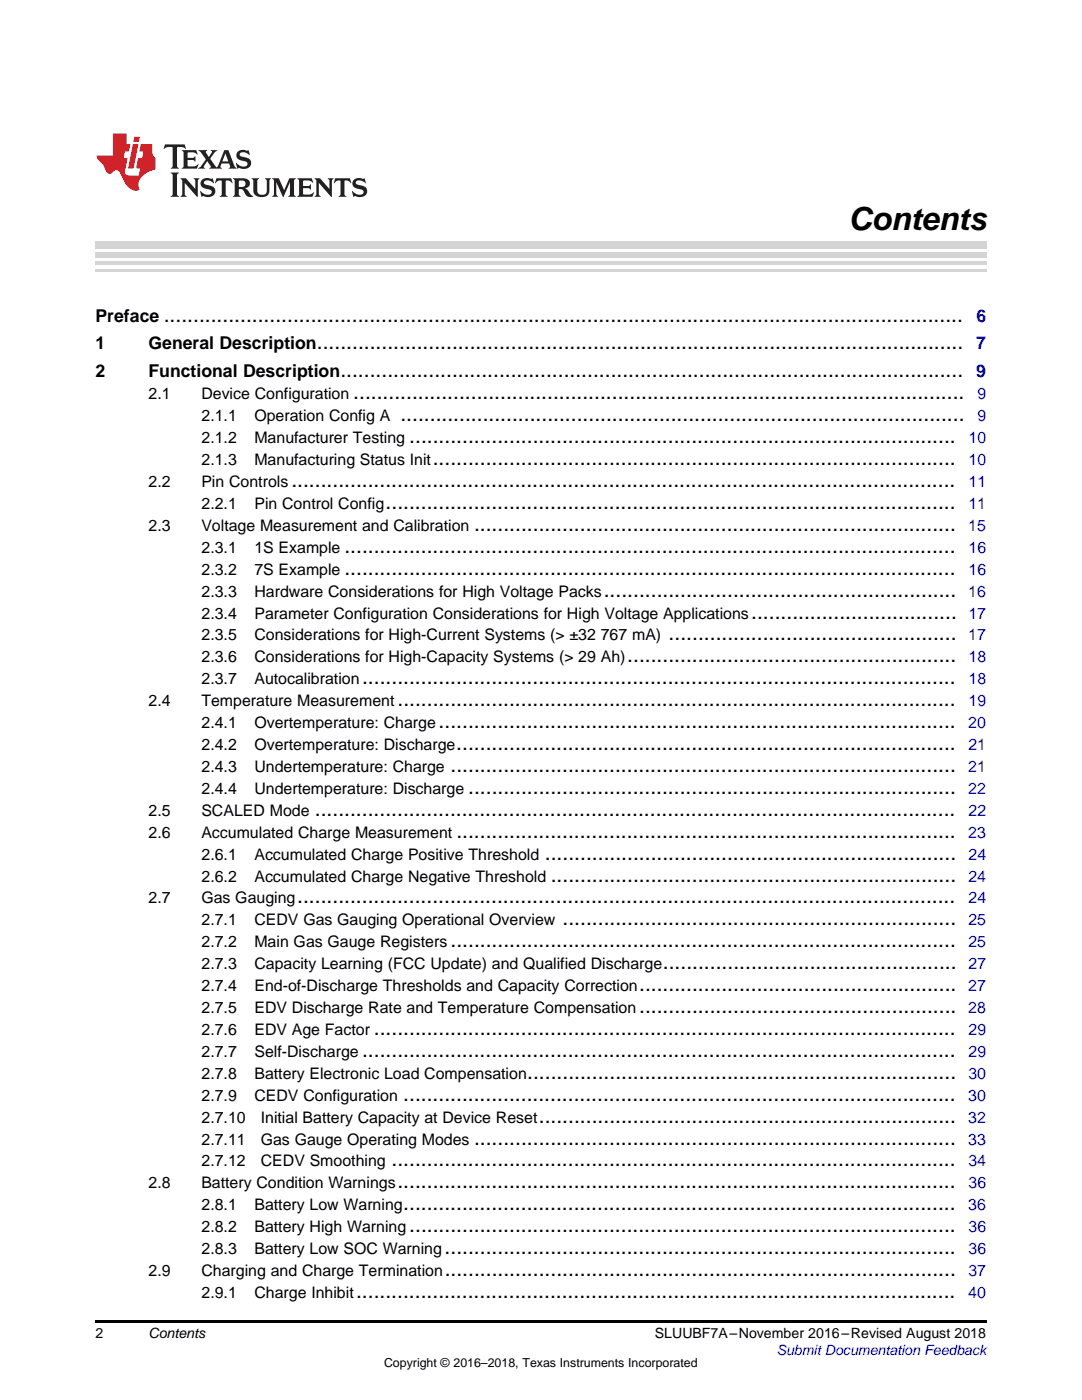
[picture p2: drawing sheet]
<svg xmlns="http://www.w3.org/2000/svg" width="216mm" height="279mm" viewBox="0 0 216 279" stroke-linecap="round" stroke-linejoin="round" font-family="sans-serif">
<defs><g id="words">
<text font-size="6.3" x="169.3" y="46">Contents</text>
<g font-size="4.2">
<text x="32.7" y="64.2">........................................................................................................................................</text>
<text x="63.2" y="69.7">..............................................................................................................</text>
<text x="67.9" y="75.3">..........................................................................................................</text>
<text x="70.5" y="79.7">........................................................................................................</text>
<text x="79.9" y="84.1">................................................................................................</text>
<text x="81.7" y="88.4">.............................................................................................</text>
<text x="86.4" y="92.8">.........................................................................................</text>
<text x="58.1" y="97.2">.................................................................................................................</text>
<text x="76.9" y="101.6">.................................................................................................</text>
<text x="94.6" y="105.9">..................................................................................</text>
<text x="68.7" y="110.3">........................................................................................................</text>
<text x="68.7" y="114.7">........................................................................................................</text>
<text x="120.5" y="119.1">............................................................</text>
<text x="149.9" y="123.4">...................................</text>
<text x="133.4" y="127.8">.................................................</text>
<text x="72.2" y="136.6">.....................................................................................................</text>
<text x="125.2" y="132.2">........................................................</text>
<text x="79.3" y="140.9">...............................................................................................</text>
<text x="87.5" y="145.3">........................................................................................</text>
<text x="91.1" y="149.7">.....................................................................................</text>
<text x="89.9" y="154.1">......................................................................................</text>
<text x="93.4" y="158.4">...................................................................................</text>
<text x="62.8" y="162.8">.............................................................................................................</text>
<text x="91.1" y="167.2">.....................................................................................</text>
<text x="108.7" y="171.6">......................................................................</text>
<text x="109.9" y="175.9">.....................................................................</text>
<text x="59.3" y="180.3">................................................................................................................</text>
<text x="112.2" y="184.7">...................................................................</text>
<text x="89.9" y="189.1">......................................................................................</text>
<text x="127.5" y="197.8">......................................................</text>
<text x="132.3" y="193.4">..................................................</text>
<text x="127.5" y="202.2">......................................................</text>
<text x="74.6" y="206.6">...................................................................................................</text>
<text x="72.2" y="210.9">.....................................................................................................</text>
<text x="105.2" y="215.3">.........................................................................</text>
<text x="80.5" y="219.7">..............................................................................................</text>
<text x="107.5" y="224">.......................................................................</text>
<text x="78.1" y="232.8">................................................................................................</text>
<text x="94.6" y="228.4">..................................................................................</text>
<text x="79.3" y="237.2">...............................................................................................</text>
<text x="80.5" y="241.5">..............................................................................................</text>
<text x="81.7" y="245.9">.............................................................................................</text>
<text x="88.7" y="250.3">.......................................................................................</text>
<text x="88.7" y="254.7">.......................................................................................</text>
<text x="71" y="259">......................................................................................................</text>
</g>
<g font-size="3.5">
<text x="19" y="64.2">Preface</text>
<text x="19" y="69.7">1</text>
<text x="29.6" y="69.7">General Description</text>
<text x="19" y="75.3">2</text>
<text x="29.6" y="75.3">Functional Description</text>
</g>
<g font-size="3.5" fill="#00f">
<text x="194.8" y="64.2">6</text>
<text x="194.8" y="69.7">7</text>
<text x="194.8" y="75.3">9</text>
</g>
<g font-size="3.2">
<text x="29.6" y="79.7">2.1</text>
<text x="40.2" y="79.7">Device Configuration</text>
<text x="40.2" y="84.1">2.1.1</text>
<text x="40.2" y="88.4">2.1.2</text>
<text x="50.8" y="84.1">Operation Config A</text>
<text x="50.8" y="88.4">Manufacturer Testing</text>
<text x="40.2" y="92.8">2.1.3</text>
<text x="50.8" y="92.8">Manufacturing Status Init</text>
<text x="29.6" y="97.2">2.2</text>
<text x="40.2" y="97.2">Pin Controls</text>
<text x="40.2" y="101.6">2.2.1</text>
<text x="50.8" y="101.6">Pin Control Config</text>
<text x="29.6" y="105.9">2.3</text>
<text x="40.2" y="105.9">Voltage Measurement and Calibration</text>
<text x="40.2" y="110.3">2.3.1</text>
<text x="50.8" y="110.3">1S Example</text>
<text x="40.2" y="114.7">2.3.2</text>
<text x="40.2" y="119.1">2.3.3</text>
<text x="50.8" y="114.7">7S Example</text>
<text x="50.8" y="119.1">Hardware Considerations for High Voltage Packs</text>
<text x="40.2" y="123.4">2.3.4</text>
<text x="50.8" y="123.4">Parameter Configuration Considerations for High Voltage Applications</text>
<text x="40.2" y="127.8">2.3.5</text>
<text x="50.8" y="127.8">Considerations for High-Current Systems (&gt; ±32</text>
<text x="119.9" y="127.8">767 mA)</text>
<text x="40.2" y="132.2">2.3.6</text>
<text x="40.2" y="136.6">2.3.7</text>
<text x="50.8" y="132.2">Considerations for High-Capacity Systems (&gt; 29 Ah)</text>
<text x="50.8" y="136.6">Autocalibration</text>
<text x="29.6" y="140.9">2.4</text>
<text x="40.2" y="140.9">Temperature Measurement</text>
<text x="40.2" y="145.3">2.4.1</text>
<text x="40.2" y="149.7">2.4.2</text>
<text x="50.8" y="145.3">Overtemperature: Charge</text>
<text x="50.8" y="149.7">Overtemperature: Discharge</text>
<text x="40.2" y="154.1">2.4.3</text>
<text x="50.8" y="154.1">Undertemperature: Charge</text>
<text x="40.2" y="158.4">2.4.4</text>
<text x="50.8" y="158.4">Undertemperature: Discharge</text>
<text x="29.6" y="162.8">2.5</text>
<text x="29.6" y="167.2">2.6</text>
<text x="40.2" y="162.8">SCALED Mode</text>
<text x="40.2" y="167.2">Accumulated Charge Measurement</text>
<text x="40.2" y="171.6">2.6.1</text>
<text x="50.8" y="171.6">Accumulated Charge Positive Threshold</text>
<text x="40.2" y="175.9">2.6.2</text>
<text x="50.8" y="175.9">Accumulated Charge Negative Threshold</text>
<text x="29.6" y="180.3">2.7</text>
<text x="40.2" y="180.3">Gas Gauging</text>
<text x="40.2" y="184.7">2.7.1</text>
<text x="50.8" y="184.7">CEDV Gas Gauging Operational Overview</text>
<text x="40.2" y="189.1">2.7.2</text>
<text x="50.8" y="189.1">Main Gas Gauge Registers</text>
<text x="40.2" y="193.4">2.7.3</text>
<text x="40.2" y="197.8">2.7.4</text>
<text x="50.8" y="193.4">Capacity Learning (FCC Update) and Qualified Discharge</text>
<text x="50.8" y="197.8">End-of-Discharge Thresholds and Capacity Correction</text>
<text x="40.2" y="202.2">2.7.5</text>
<text x="50.8" y="202.2">EDV Discharge Rate and Temperature Compensation</text>
<text x="40.2" y="206.6">2.7.6</text>
<text x="50.8" y="206.6">EDV Age Factor</text>
<text x="40.2" y="210.9">2.7.7</text>
<text x="40.2" y="215.3">2.7.8</text>
<text x="50.8" y="210.9">Self-Discharge</text>
<text x="50.8" y="215.3">Battery Electronic Load Compensation</text>
<text x="40.2" y="219.7">2.7.9</text>
<text x="50.8" y="219.7">CEDV Configuration</text>
<text x="40.2" y="224">2.7.10</text>
<text x="52" y="224">Initial Battery Capacity at Device Reset</text>
<text x="40.2" y="228.4">2.7.11</text>
<text x="40.2" y="232.8">2.7.12</text>
<text x="52" y="228.4">Gas Gauge Operating Modes</text>
<text x="52" y="232.8">CEDV Smoothing</text>
<text x="29.6" y="237.2">2.8</text>
<text x="40.2" y="237.2">Battery Condition Warnings</text>
<text x="40.2" y="241.5">2.8.1</text>
<text x="40.2" y="245.9">2.8.2</text>
<text x="50.8" y="241.5">Battery Low Warning</text>
<text x="50.8" y="245.9">Battery High Warning</text>
<text x="40.2" y="250.3">2.8.3</text>
<text x="50.8" y="250.3">Battery Low SOC Warning</text>
<text x="29.6" y="254.7">2.9</text>
<text x="40.2" y="254.7">Charging and Charge Termination</text>
<text x="40.2" y="259">2.9.1</text>
<text x="50.8" y="259">Charge Inhibit</text>
</g>
<g font-size="3.2" fill="#00f">
<text x="195" y="79.7">9</text>
<text x="193.3" y="88.4">10</text>
<text x="195" y="84.1">9</text>
<text x="193.3" y="92.8">10</text>
<text x="193.2" y="101.6">11</text>
<text x="193.3" y="97.2">11</text>
<text x="193.2" y="105.9">15</text>
<text x="193.3" y="110.3">16</text>
<text x="193.2" y="119.1">16</text>
<text x="193.3" y="114.7">16</text>
<text x="193.2" y="123.4">17</text>
<text x="193.2" y="127.8">17</text>
<text x="193.3" y="132.2">18</text>
<text x="193.3" y="136.6">18</text>
<text x="193.3" y="140.9">19</text>
<text x="193.2" y="145.3">20</text>
<text x="193.2" y="149.7">21</text>
<text x="193.2" y="154.1">21</text>
<text x="193.2" y="158.4">22</text>
<text x="193.2" y="167.2">23</text>
<text x="193.3" y="162.8">22</text>
<text x="193.3" y="171.6">24</text>
<text x="193.2" y="175.9">24</text>
<text x="193.2" y="184.7">25</text>
<text x="193.3" y="180.3">24</text>
<text x="193.2" y="189.1">25</text>
<text x="193.2" y="197.8">27</text>
<text x="193.3" y="193.4">27</text>
<text x="193.2" y="202.2">28</text>
<text x="193.3" y="206.6">29</text>
<text x="193.2" y="215.3">30</text>
<text x="193.3" y="210.9">29</text>
<text x="193.2" y="219.7">30</text>
<text x="193.2" y="224">32</text>
<text x="193.2" y="228.4">33</text>
<text x="193.2" y="232.8">34</text>
<text x="193.3" y="237.2">36</text>
<text x="193.2" y="241.5">36</text>
<text x="193.3" y="245.9">36</text>
<text x="193.3" y="250.3">36</text>
<text x="193.2" y="254.7">37</text>
<text x="193.2" y="259">40</text>
</g>
<g font-size="2.8">
<text x="19" y="267">2</text>
<text x="29.6" y="267.1">Contents</text>
<text x="130.7" y="267.1">SLUUBF7A–November 2016–Revised August 2018</text>
</g>
<text font-size="2.8" fill="#00f" x="155" y="270.4">Submit Documentation Feedback</text>
<text font-size="2.5" x="76.6" y="272.7">Copyright © 2016–2018, Texas Instruments Incorporated</text>
</g></defs>
<path d="M19 263.5h177.8v.6h-177.8z" fill="#000"/>
<path d="M19 54h177.8" fill="none" stroke="#d4d4d4" stroke-width=".42"/>
<g fill="#d4d4d4">
<path d="M19 52.1h177.8v.7h-177.8z"/>
<path d="M19 50.3h177.8v1.1h-177.8z"/>
<path d="M19 48.2h177.8v1.4h-177.8z"/>
</g>
<path d="M32.9 28.8l-.3 .9 .1 .1a1.64 1.64 0 0 1 1.7-.4l.1 3.7-.4 .6h1.6l-.4-.6v-3.5v-.2l.4-.1a1.36 1.36 0 0 1 1.3 .5l.1-.1-.3-.9zM36.3 30l.3 .3v.3v2.5v.2l-.3 .4h3l.3-.9-.1-.1a1.87 1.87 0 0 1-2 .4l-.1-1.2 1.2 .1 .4 .2v-1l-.4 .3h-1.2l.1-1 .2-.1a1.66 1.66 0 0 1 1.7 .5l.1-.1-.3-.8zM39.6 30l1.5 1.8-.9 1.3-.7 .6h1.4l-.3-.4 .7-1.2 .8 1.2-.3 .4h2.5l-.3-.4 .2-.7h1.5l.2 .7-.3 .4h1.6l-.4-.6-1.2-3.1h-.8l-1.2 2.9-.4 .5-1.3-1.7 .9-1.2 .6-.5h-1.4l.3 .3-.6 1-.6-1 .2-.3zM45 30.6l.6 1.6h-1.2zM47.4 30.3a1.04 1.04 0 0 0-.2 1.1 1.04 1.04 0 0 0 1 .6l1 .3a.5 .5 0 0 1 .2 .5 .5 .5 0 0 1-.5 .4 1.76 1.76 0 0 1-1.7-.7l-.1 .1 .3 1.1 .2-.2a2.54 2.54 0 0 0 2.2-.2 1.12 1.12 0 0 0 .2-1.2 1.12 1.12 0 0 0-1-.7l-1-.2a.4 .4 0 0 1-.2-.5 .4 .4 0 0 1 .4-.3 1.6 1.6 0 0 1 1.6 .6l.1-.1-.3-.9-.3 .1-.2-.1a1.62 1.62 0 0 0-1.7 .3zM34.1 34.4l.3 .4 .1 .2v3.7l-.1 .2-.3 .4h1.6l-.3-.4-.1-.2v-3.7l.1-.2 .3-.4zM36 35.6l.4 .6v2.5l-.1 .2-.3 .4h1.2l-.3-.6v-2.2l2.6 2.8v-3.1l.3-.6h-1.2l.3 .3 .1 1.8-1.9-2.1zM40.3 35.9a1.04 1.04 0 0 0-.2 1.1 1.04 1.04 0 0 0 .9 .7l1 .2a.5 .5 0 0 1 .2 .5 .5 .5 0 0 1-.4 .4 1.76 1.76 0 0 1-1.8-.7l-.1 .1 .3 1.1 .2-.1a2.55 2.55 0 0 0 2.3-.3 1.12 1.12 0 0 0 .2-1.2 1.12 1.12 0 0 0-1-.7l-1-.2a.41 .41 0 0 1-.2-.5 .41 .41 0 0 1 .4-.3 1.6 1.6 0 0 1 1.5 .6l.1-.1-.3-.9-.2 .1-.2-.1a1.64 1.64 0 0 0-1.7 .3zM43.2 35.6l-.3 .9 .1 .1a.95 .95 0 0 1 1.2-.5v2.6v.2l-.4 .4h1.6l-.3-.4-.1-.2v-2.4l.3-.3a1.02 1.02 0 0 1 1 .6l.1-.1-.3-.9zM46.5 35.6l.3 .3v.3v2.5v.2l-.3 .4h1.5l-.3-.4-.1-1.2a.9 .9 0 0 1 1.2 .8 1.07 1.07 0 0 0 1.7 .6 1.97 1.97 0 0 1-1.1-1.2l-.5-.3a.98 .98 0 0 0 1-1 .98 .98 0 0 0-1-1zM47.7 36.1l.2-.1a.81 .81 0 0 1 1.1 .6 .64 .64 0 0 1-.7 .7h-.7zM50.2 35.6l.3 .3 .1 .3v1.9a1.59 1.59 0 0 0 2.1 1.2 1.15 1.15 0 0 0 1.1-1.3v-2.1l.3-.3h-1.2l.3 .6v1.8a.97 .97 0 0 1-.7 .9 .97 .97 0 0 1-1.1-.5l-.1-2.2 .1-.3 .3-.3zM54.3 35.6l.3 .3 .1 .3v2.5l-.4 .6h1.2l-.4-.6v-2.4l1.4 3 1.4-3v2.4l-.4 .6h1.5l-.3-.4v-.2v-2.5v-.3l.3-.3h-1.3l-1 2.4-1.1-2.4zM59.3 35.6l.3 .3 .1 .3v2.5l-.1 .2-.3 .4h3l.4-.9-.1-.1a1.88 1.88 0 0 1-2.1 .5v-1.2h1.2l.3 .3v-1.1l-.3 .3h-1.2v-1l.3-.1a1.66 1.66 0 0 1 1.6 .5l.1-.1-.3-.8zM62.8 35.6l.3 .6v2.5v.2l-.3 .4h1.2l-.4-.6v-2.2l2.6 2.8v-3.1l.3-.6h-1.1l.3 .3v1.8l-1.8-2.1zM66.9 35.6l-.3 .9 .1 .1a.95 .95 0 0 1 1.2-.5v2.6v.2l-.4 .4h1.6l-.3-.4-.1-.2v-2.4l.3-.3a1.02 1.02 0 0 1 1 .6l.1-.1-.3-.9zM70.6 35.9a1.04 1.04 0 0 0-.2 1.1 1.04 1.04 0 0 0 .9 .7l1 .2a.5 .5 0 0 1 .2 .5 .5 .5 0 0 1-.4 .4 1.75 1.75 0 0 1-1.8-.7l-.1 .1 .3 1.1 .2-.1a2.56 2.56 0 0 0 2.3-.3 1.12 1.12 0 0 0 .2-1.2 1.12 1.12 0 0 0-1-.7l-1-.2a.4 .4 0 0 1-.2-.5 .4 .4 0 0 1 .4-.3 1.6 1.6 0 0 1 1.5 .6l.1-.1-.3-.9-.2 .1-.2-.1a1.64 1.64 0 0 0-1.7 .3z" fill="#231f20"/>
<path d="M22.5 26.6v4.4h-3.2a2.57 2.57 0 0 0 1.2 1.8l.4 .7a1.22 1.22 0 0 0 1.3 1.1l.2-.1a.9 .9 0 0 1 1-.5 .9 .9 0 0 1 .7 .8l.5 1.1a2.58 2.58 0 0 0 3.3 2 2.35 2.35 0 0 1 .9-3.1l1.1-.6 1.1-.4v-2.3a1.45 1.45 0 0 1-.6-1.3v-1.4h-2.3l-.3 1.4h.8l-.2 1.4h-.9l-.3 1.5 .1 .5h.7l-.3 1.4h-1.1a1.52 1.52 0 0 1-1.7-.6l.6-2.8h-.8l.2-1.4h.8l.3-1.4h-.7v-2.2zM26.5 28.8l-1 4.8h1.2l.9-4.8zM26.8 27.3l-.2 1h1.1l.2-1z" fill="#ee1d23"/>
<use href="#words"/>
</svg>
